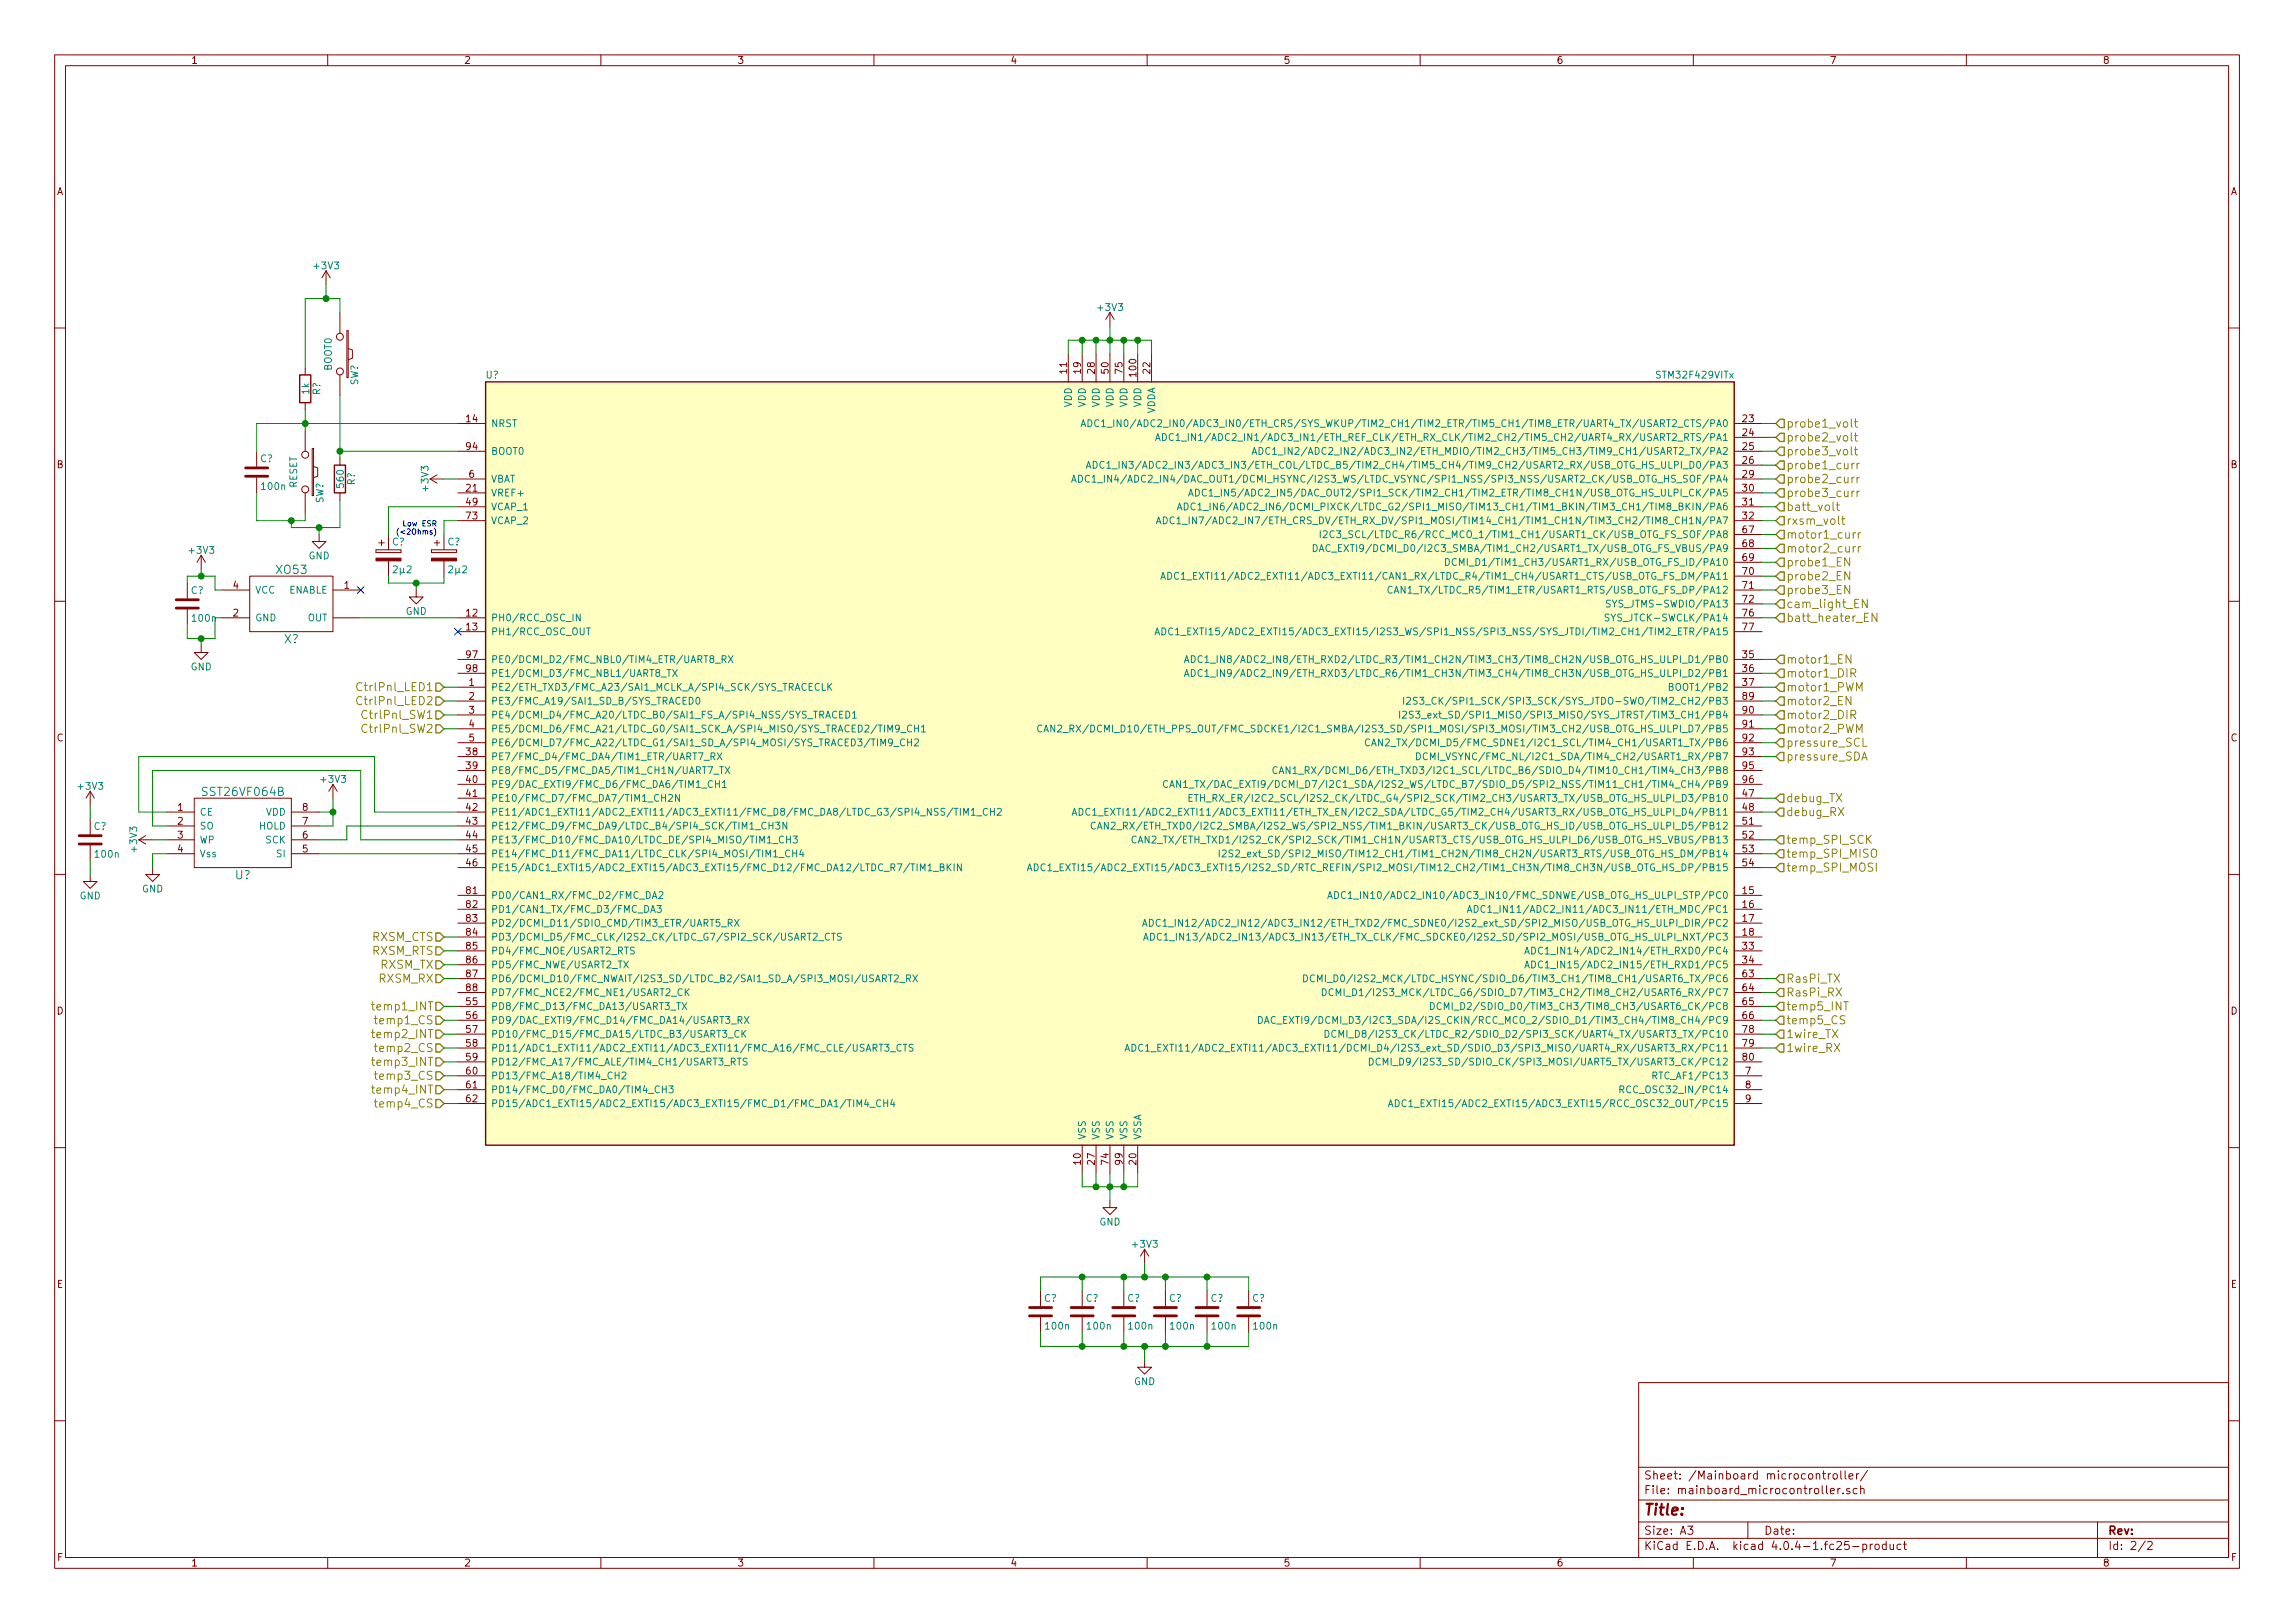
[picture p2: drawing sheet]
<svg xmlns="http://www.w3.org/2000/svg" width="420mm" height="297mm" viewBox="0 0 420 297" stroke-linecap="round" stroke-linejoin="round" font-family="sans-serif">
<defs><g id="words">
<text font-size="2.8" fill="#840000" x="301" y="277.3">Title:</text>
<g font-size="2.1" fill="#848400">
<text x="327.1" y="78.3">probe1_volt</text>
<text x="327.1" y="80.8">probe2_volt</text>
<text x="327.1" y="83.3">probe3_volt</text>
<text x="327.1" y="85.9">probe1_curr</text>
<text x="327.1" y="88.4">probe2_curr</text>
<text x="327.1" y="91">probe3_curr</text>
<text x="327.1" y="93.5">batt_volt</text>
<text x="327.1" y="96">rxsm_volt</text>
<text x="327.1" y="98.6">motor1_curr</text>
<text x="327.1" y="101.1">motor2_curr</text>
<text x="327.1" y="103.7">probe1_EN</text>
<text x="327.1" y="106.2">probe2_EN</text>
<text x="327.1" y="108.7">probe3_EN</text>
<text x="327.1" y="111.3">cam_light_EN</text>
<text x="327.1" y="113.8">batt_heater_EN</text>
<text x="327.1" y="121.4">motor1_EN</text>
<text x="327.1" y="124">motor1_DIR</text>
<text x="66" y="126.5">CtrlPnl_LED1</text>
<text x="66" y="129">CtrlPnl_LED2</text>
<text x="66.9" y="131.6">CtrlPnl_SW1</text>
<text x="327.1" y="126.5">motor1_PWM</text>
<text x="327.1" y="129.1">motor2_EN</text>
<text x="327.1" y="131.6">motor2_DIR</text>
<text x="66.9" y="134.1">CtrlPnl_SW2</text>
<text x="327" y="136.7">pressure_SCL</text>
<text x="327.1" y="134.1">motor2_PWM</text>
<text x="327" y="139.2">pressure_SDA</text>
<text x="327" y="146.8">debug_TX</text>
<text x="327" y="149.4">debug_RX</text>
<text x="327" y="154.4">temp_SPI_SCK</text>
<text x="327" y="157">temp_SPI_MISO</text>
<text x="327" y="159.5">temp_SPI_MOSI</text>
<text x="68" y="172.2">RXSM_CTS</text>
<text x="68" y="174.8">RXSM_RTS</text>
<text x="69.3" y="179.8">RXSM_RX</text>
<text x="69.5" y="177.3">RXSM_TX</text>
<text x="327" y="179.8">RasPi_TX</text>
<text x="68.7" y="184.9">temp1_INT</text>
<text x="327" y="182.4">RasPi_RX</text>
<text x="327" y="184.9">temp5_INT</text>
<text x="68.7" y="190">temp2_INT</text>
<text x="69.2" y="187.5">temp1_CS</text>
<text x="327" y="190">1wire_TX</text>
<text x="327" y="187.5">temp5_CS</text>
<text x="68.7" y="195.1">temp3_INT</text>
<text x="69.2" y="192.5">temp2_CS</text>
<text x="69.2" y="197.6">temp3_CS</text>
<text x="327" y="192.5">1wire_RX</text>
<text x="68.7" y="200.2">temp4_INT</text>
<text x="69.2" y="202.7">temp4_CS</text>
</g>
<g font-size="2.1" fill="#008484">
<text x="50.6" y="105">XO53</text>
<text x="52" y="117.7">X?</text>
<text x="37.3" y="145.7">SST26VF064B</text>
<text x="43.1" y="160.9">U?</text>
</g>
<g font-size="2.1" fill="#840000">
<text x="301" y="273.5">File: mainboard_microcontroller.sch</text>
<text x="301" y="270.8">Sheet: /Mainboard microcontroller/</text>
<text x="301" y="280.9">Size: A3</text>
<text x="323" y="280.9">Date:</text>
<text x="386" y="280.9">Rev:</text>
<text x="301" y="283.7">KiCad E.D.A. kicad 4.0.4-1.fc25-product</text>
<text x="386" y="283.7">Id: 2/2</text>
</g>
<g font-size="1.8" fill="#840000">
<text x="35" y="11.7">1</text>
<text x="85" y="11.7">2</text>
<text x="135" y="11.7">3</text>
<text x="185" y="11.7">4</text>
<text x="235" y="11.7">5</text>
<text x="285" y="11.7">6</text>
<text x="335" y="11.7">7</text>
<text x="385" y="11.7">8</text>
<text x="10.4" y="35.7">A</text>
<text x="408.4" y="35.7">A</text>
<text x="195.3" y="68.3" transform="rotate(-90 195.3 68.3)">11</text>
<text x="197.9" y="68.3" transform="rotate(-90 197.9 68.3)">19</text>
<text x="200.4" y="68.3" transform="rotate(-90 200.4 68.3)">28</text>
<text x="202.9" y="68.3" transform="rotate(-90 202.9 68.3)">50</text>
<text x="205.5" y="68.3" transform="rotate(-90 205.5 68.3)">75</text>
<text x="208" y="68.8" transform="rotate(-90 208 68.8)">100</text>
<text x="210.6" y="68.3" transform="rotate(-90 210.6 68.3)">22</text>
<text x="85.4" y="77.3">14</text>
<text x="319.1" y="77.3">23</text>
<text x="85.4" y="82.3">94</text>
<text x="319.1" y="79.8">24</text>
<text x="319.1" y="82.3">25</text>
<text x="10.4" y="85.7">B</text>
<text x="85.4" y="90">21</text>
<text x="85.9" y="87.4">6</text>
<text x="319.1" y="90">30</text>
<text x="319.1" y="84.9">26</text>
<text x="319.1" y="87.4">29</text>
<text x="408.4" y="85.7">B</text>
<text x="85.4" y="95">73</text>
<text x="85.4" y="92.5">49</text>
<text x="319.1" y="92.5">31</text>
<text x="319.1" y="95">32</text>
<text x="319.1" y="97.6">67</text>
<text x="319.1" y="100.1">68</text>
<text x="42.7" y="107.7">4</text>
<text x="63" y="107.7">1</text>
<text x="319.1" y="105.2">70</text>
<text x="319.1" y="107.7">71</text>
<text x="319.1" y="102.7">69</text>
<text x="42.7" y="112.8">2</text>
<text x="85.4" y="112.8">12</text>
<text x="319.1" y="110.3">72</text>
<text x="319.1" y="112.8">76</text>
<text x="85.4" y="115.4">13</text>
<text x="319.1" y="115.4">77</text>
<text x="85.4" y="120.4">97</text>
<text x="85.4" y="123">98</text>
<text x="85.9" y="125.5">1</text>
<text x="319.1" y="120.4">35</text>
<text x="319.1" y="123">36</text>
<text x="319.1" y="125.5">37</text>
<text x="85.9" y="128.1">2</text>
<text x="85.9" y="130.6">3</text>
<text x="319.1" y="130.6">90</text>
<text x="319.1" y="128.1">89</text>
<text x="10.4" y="135.7">C</text>
<text x="85.9" y="133.1">4</text>
<text x="85.9" y="135.7">5</text>
<text x="319.1" y="133.1">91</text>
<text x="319.1" y="135.7">92</text>
<text x="408.4" y="135.7">C</text>
<text x="85.4" y="143.3">40</text>
<text x="85.4" y="138.2">38</text>
<text x="85.4" y="140.8">39</text>
<text x="319.1" y="138.2">93</text>
<text x="319.1" y="140.8">95</text>
<text x="319.1" y="143.3">96</text>
<text x="32.5" y="148.4">1</text>
<text x="55.4" y="148.4">8</text>
<text x="85.4" y="145.8">41</text>
<text x="85.4" y="148.4">42</text>
<text x="319.1" y="145.8">47</text>
<text x="319.1" y="148.4">48</text>
<text x="32.5" y="150.9">2</text>
<text x="32.5" y="153.5">3</text>
<text x="32.5" y="156">4</text>
<text x="55.4" y="156">5</text>
<text x="55.4" y="153.5">6</text>
<text x="55.4" y="150.9">7</text>
<text x="85.4" y="150.9">43</text>
<text x="85.4" y="153.5">44</text>
<text x="85.4" y="156">45</text>
<text x="319.1" y="150.9">51</text>
<text x="319.1" y="153.5">52</text>
<text x="319.1" y="156">53</text>
<text x="85.4" y="158.5">46</text>
<text x="319.1" y="158.5">54</text>
<text x="85.4" y="163.6">81</text>
<text x="85.4" y="166.2">82</text>
<text x="319.1" y="163.6">15</text>
<text x="319.1" y="166.2">16</text>
<text x="85.4" y="168.7">83</text>
<text x="85.4" y="171.2">84</text>
<text x="85.4" y="173.8">85</text>
<text x="319.1" y="173.8">33</text>
<text x="319.1" y="168.7">17</text>
<text x="319.1" y="171.2">18</text>
<text x="85.4" y="176.3">86</text>
<text x="85.4" y="178.9">87</text>
<text x="319.1" y="178.9">63</text>
<text x="319.1" y="176.3">34</text>
<text x="10.4" y="185.7">D</text>
<text x="85.4" y="183.9">55</text>
<text x="85.4" y="181.4">88</text>
<text x="319.1" y="181.4">64</text>
<text x="319.1" y="183.9">65</text>
<text x="408.4" y="185.7">D</text>
<text x="85.4" y="186.5">56</text>
<text x="85.4" y="189">57</text>
<text x="85.4" y="191.6">58</text>
<text x="319.1" y="186.5">66</text>
<text x="319.1" y="189">78</text>
<text x="319.1" y="191.6">79</text>
<text x="85.4" y="196.6">60</text>
<text x="85.4" y="194.1">59</text>
<text x="319.1" y="194.1">80</text>
<text x="319.6" y="196.6">7</text>
<text x="85.4" y="199.2">61</text>
<text x="85.4" y="201.7">62</text>
<text x="319.6" y="199.2">8</text>
<text x="319.6" y="201.7">9</text>
<text x="197.9" y="213.1" transform="rotate(-90 197.9 213.1)">10</text>
<text x="200.4" y="213.1" transform="rotate(-90 200.4 213.1)">27</text>
<text x="202.9" y="213.1" transform="rotate(-90 202.9 213.1)">74</text>
<text x="205.5" y="213.1" transform="rotate(-90 205.5 213.1)">99</text>
<text x="208" y="213.1" transform="rotate(-90 208 213.1)">20</text>
<text x="10.4" y="235.7">E</text>
<text x="408.4" y="235.7">E</text>
<text x="10.5" y="285.7">F</text>
<text x="35" y="286.7">1</text>
<text x="85" y="286.7">2</text>
<text x="135" y="286.7">3</text>
<text x="185" y="286.7">4</text>
<text x="235" y="286.7">5</text>
<text x="285" y="286.7">6</text>
<text x="335" y="286.7">7</text>
<text x="385" y="286.7">8</text>
<text x="408.5" y="285.7">F</text>
</g>
<g font-size="1.8" fill="#008484">
<text x="57.6" y="49.3">+3V3</text>
<text x="201.1" y="56.9">+3V3</text>
<text x="60.7" y="67.9" transform="rotate(-90 60.7 67.9)">BOOT0</text>
<text x="65.6" y="70.6" transform="rotate(-90 65.6 70.6)">SW?</text>
<text x="88.9" y="69.3">U?</text>
<text x="303.5" y="69.3">STM32F429VITx</text>
<text x="56.6" y="72.1" transform="rotate(-90 56.6 72.1)">1k</text>
<text x="58.6" y="72.3" transform="rotate(-90 58.6 72.3)">R?</text>
<text x="196.2" y="74.6" transform="rotate(-90 196.2 74.6)">VDD</text>
<text x="198.8" y="74.6" transform="rotate(-90 198.8 74.6)">VDD</text>
<text x="201.3" y="74.6" transform="rotate(-90 201.3 74.6)">VDD</text>
<text x="203.8" y="74.6" transform="rotate(-90 203.8 74.6)">VDD</text>
<text x="206.4" y="74.6" transform="rotate(-90 206.4 74.6)">VDD</text>
<text x="208.9" y="74.6" transform="rotate(-90 208.9 74.6)">VDD</text>
<text x="211.5" y="75.9" transform="rotate(-90 211.5 75.9)">VDDA</text>
<text x="89.9" y="78.1">NRST</text>
<text x="89.9" y="83.2">BOOT0</text>
<text x="208.9" y="78.1">ADC1_IN0/ADC2_IN0/ADC3_IN0/ETH_CRS/SYS_WKUP/TIM2_CH1/TIM2_ETR/TIM5_CH1/TIM8_ETR/UART4_TX/USART2_CTS/PA0</text>
<text x="220.6" y="80.7">ADC1_IN1/ADC2_IN1/ADC3_IN1/ETH_REF_CLK/ETH_RX_CLK/TIM2_CH2/TIM5_CH2/UART4_RX/USART2_RTS/PA1</text>
<text x="238.4" y="83.2">ADC1_IN2/ADC2_IN2/ADC3_IN2/ETH_MDIO/TIM2_CH3/TIM5_CH3/TIM9_CH1/USART2_TX/PA2</text>
<text x="47.6" y="84.6">C?</text>
<text x="48" y="89.6">100n</text>
<text x="54.4" y="89.3" transform="rotate(-90 54.4 89.3)">RESET</text>
<text x="62.9" y="89.1" transform="rotate(-90 62.9 89.1)">560</text>
<text x="65" y="88.8" transform="rotate(-90 65 88.8)">R?</text>
<text x="78.4" y="89.7" transform="rotate(-90 78.4 89.7)">+3V3</text>
<text x="89.9" y="88.3">VBAT</text>
<text x="206.4" y="88.3">ADC1_IN4/ADC2_IN4/DAC_OUT1/DCMI_HSYNC/I2S3_WS/LTDC_VSYNC/SPI1_NSS/SPI3_NSS/USART2_CK/USB_OTG_HS_SOF/PA4</text>
<text x="209.9" y="85.8">ADC1_IN3/ADC2_IN3/ADC3_IN3/ETH_COL/LTDC_B5/TIM2_CH4/TIM5_CH4/TIM9_CH2/USART2_RX/USB_OTG_HS_ULPI_D0/PA3</text>
<text x="59.2" y="92.2" transform="rotate(-90 59.2 92.2)">SW?</text>
<text x="89.9" y="90.8">VREF+</text>
<text x="89.9" y="95.9">VCAP_2</text>
<text x="89.9" y="93.4">VCAP_1</text>
<text x="222.3" y="95.9">ADC1_IN7/ADC2_IN7/ETH_CRS_DV/ETH_RX_DV/SPI1_MOSI/TIM14_CH1/TIM1_CH1N/TIM3_CH2/TIM8_CH1N/PA7</text>
<text x="226.5" y="90.8">ADC1_IN5/ADC2_IN5/DAC_OUT2/SPI1_SCK/TIM2_CH1/TIM2_ETR/TIM8_CH1N/USB_OTG_HS_ULPI_CK/PA5</text>
<text x="226.5" y="93.4">ADC1_IN6/ADC2_IN6/DCMI_PIXCK/LTDC_G2/SPI1_MISO/TIM13_CH1/TIM1_BKIN/TIM3_CH1/TIM8_BKIN/PA6</text>
<text x="34.7" y="101.3">+3V3</text>
<text x="71.8" y="99.8">C?</text>
<text x="81.9" y="99.8">C?</text>
<text x="246.1" y="101">DAC_EXTI9/DCMI_D0/I2C3_SMBA/TIM1_CH2/USART1_TX/USB_OTG_FS_VBUS/PA9</text>
<text x="247.4" y="98.5">I2C3_SCL/LTDC_R6/RCC_MCO_1/TIM1_CH1/USART1_CK/USB_OTG_FS_SOF/PA8</text>
<text x="56.5" y="102.3">GND</text>
<text x="72.1" y="104.9">2µ2</text>
<text x="82.3" y="104.9">2µ2</text>
<text x="221.2" y="106.1">ADC1_EXTI11/ADC2_EXTI11/ADC3_EXTI11/CAN1_RX/LTDC_R4/TIM1_CH4/USART1_CTS/USB_OTG_FS_DM/PA11</text>
<text x="268.7" y="103.5">DCMI_D1/TIM1_CH3/USART1_RX/USB_OTG_FS_ID/PA10</text>
<text x="34.9" y="108.7">C?</text>
<text x="35.3" y="113.8">100n</text>
<text x="46.7" y="113.7">GND</text>
<text x="46.7" y="108.6">VCC</text>
<text x="52.7" y="108.6">ENABLE</text>
<text x="56.2" y="113.7">OUT</text>
<text x="74.2" y="112.5">GND</text>
<text x="89.9" y="113.7">PH0/RCC_OSC_IN</text>
<text x="258.2" y="108.6">CAN1_TX/LTDC_R5/TIM1_ETR/USART1_RTS/USB_OTG_FS_DP/PA12</text>
<text x="295.4" y="113.7">SYS_JTCK-SWCLK/PA14</text>
<text x="295.7" y="111.2">SYS_JTMS-SWDIO/PA13</text>
<text x="89.9" y="116.2">PH1/RCC_OSC_OUT</text>
<text x="222.7" y="116.2">ADC1_EXTI15/ADC2_EXTI15/ADC3_EXTI15/I2S3_WS/SPI1_NSS/SPI3_NSS/SYS_JTDI/TIM2_CH1/TIM2_ETR/PA15</text>
<text x="34.9" y="122.7">GND</text>
<text x="89.9" y="121.3">PE0/DCMI_D2/FMC_NBL0/TIM4_ETR/UART8_RX</text>
<text x="89.9" y="123.9">PE1/DCMI_D3/FMC_NBL1/UART8_TX</text>
<text x="226.4" y="121.3">ADC1_IN8/ADC2_IN8/ETH_RXD2/LTDC_R3/TIM1_CH2N/TIM3_CH3/TIM8_CH2N/USB_OTG_HS_ULPI_D1/PB0</text>
<text x="226.4" y="123.9">ADC1_IN9/ADC2_IN9/ETH_RXD3/LTDC_R6/TIM1_CH3N/TIM3_CH4/TIM8_CH3N/USB_OTG_HS_ULPI_D2/PB1</text>
<text x="89.9" y="126.4">PE2/ETH_TXD3/FMC_A23/SAI1_MCLK_A/SPI4_SCK/SYS_TRACECLK</text>
<text x="89.9" y="128.9">PE3/FMC_A19/SAI1_SD_B/SYS_TRACED0</text>
<text x="89.9" y="131.5">PE4/DCMI_D4/FMC_A20/LTDC_B0/SAI1_FS_A/SPI4_NSS/SYS_TRACED1</text>
<text x="262.6" y="131.5">I2S3_ext_SD/SPI1_MISO/SPI3_MISO/SYS_JTRST/TIM3_CH1/PB4</text>
<text x="263.7" y="128.9">I2S3_CK/SPI1_SCK/SPI3_SCK/SYS_JTDO-SWO/TIM2_CH2/PB3</text>
<text x="306.5" y="126.4">BOOT1/PB2</text>
<text x="89.9" y="134">PE5/DCMI_D6/FMC_A21/LTDC_G0/SAI1_SCK_A/SPI4_MISO/SYS_TRACED2/TIM9_CH1</text>
<text x="89.9" y="136.6">PE6/DCMI_D7/FMC_A22/LTDC_G1/SAI1_SD_A/SPI4_MOSI/SYS_TRACED3/TIM9_CH2</text>
<text x="201.9" y="134">CAN2_RX/DCMI_D10/ETH_PPS_OUT/FMC_SDCKE1/I2C1_SMBA/I2S3_SD/SPI1_MOSI/SPI3_MOSI/TIM3_CH2/USB_OTG_HS_ULPI_D7/PB5</text>
<text x="256.4" y="136.6">CAN2_TX/DCMI_D5/FMC_SDNE1/I2C1_SCL/TIM4_CH1/USART1_TX/PB6</text>
<text x="58.9" y="143.2">+3V3</text>
<text x="89.9" y="139.1">PE7/FMC_D4/FMC_DA4/TIM1_ETR/UART7_RX</text>
<text x="89.9" y="141.6">PE8/FMC_D5/FMC_DA5/TIM1_CH1N/UART7_TX</text>
<text x="242.2" y="141.6">CAN1_RX/DCMI_D6/ETH_TXD3/I2C1_SCL/LTDC_B6/SDIO_D4/TIM10_CH1/TIM4_CH3/PB8</text>
<text x="264.3" y="139.1">DCMI_VSYNC/FMC_NL/I2C1_SDA/TIM4_CH2/USART1_RX/PB7</text>
<text x="14.4" y="144.5">+3V3</text>
<text x="36.6" y="149.3">CE</text>
<text x="48.6" y="149.3">VDD</text>
<text x="89.9" y="144.2">PE9/DAC_EXTI9/FMC_D6/FMC_DA6/TIM1_CH1</text>
<text x="89.9" y="146.7">PE10/FMC_D7/FMC_DA7/TIM1_CH2N</text>
<text x="89.9" y="149.3">PE11/ADC1_EXTI11/ADC2_EXTI11/ADC3_EXTI11/FMC_D8/FMC_DA8/LTDC_G3/SPI4_NSS/TIM1_CH2</text>
<text x="206.5" y="149.3">ADC1_EXTI11/ADC2_EXTI11/ADC3_EXTI11/ETH_TX_EN/I2C2_SDA/LTDC_G5/TIM2_CH4/USART3_RX/USB_OTG_HS_ULPI_D4/PB11</text>
<text x="224.6" y="144.2">CAN1_TX/DAC_EXTI9/DCMI_D7/I2C1_SDA/I2S2_WS/LTDC_B7/SDIO_D5/SPI2_NSS/TIM11_CH1/TIM4_CH4/PB9</text>
<text x="226.5" y="146.7">ETH_RX_ER/I2C2_SCL/I2S2_CK/LTDC_G4/SPI2_SCK/TIM2_CH3/USART3_TX/USB_OTG_HS_ULPI_D3/PB10</text>
<text x="17.1" y="151.9">C?</text>
<text x="25.1" y="155.8" transform="rotate(-90 25.1 155.8)">+3V3</text>
<text x="36.6" y="151.8">SO</text>
<text x="36.6" y="154.3">WP</text>
<text x="47.3" y="151.8">HOLD</text>
<text x="48.6" y="154.3">SCK</text>
<text x="89.9" y="151.8">PE12/FMC_D9/FMC_DA9/LTDC_B4/SPI4_SCK/TIM1_CH3N</text>
<text x="89.9" y="154.3">PE13/FMC_D10/FMC_DA10/LTDC_DE/SPI4_MISO/TIM1_CH3</text>
<text x="209.5" y="151.8">CAN2_RX/ETH_TXD0/I2C2_SMBA/I2S2_WS/SPI2_NSS/TIM1_BKIN/USART3_CK/USB_OTG_HS_ID/USB_OTG_HS_ULPI_D5/PB12</text>
<text x="215.7" y="154.3">CAN2_TX/ETH_TXD1/I2S2_CK/SPI2_SCK/TIM1_CH1N/USART3_CTS/USB_OTG_HS_ULPI_D6/USB_OTG_HS_VBUS/PB13</text>
<text x="17.5" y="157">100n</text>
<text x="36.6" y="156.9">Vss</text>
<text x="50.6" y="156.9">SI</text>
<text x="89.9" y="156.9">PE14/FMC_D11/FMC_DA11/LTDC_CLK/SPI4_MOSI/TIM1_CH4</text>
<text x="89.9" y="159.4">PE15/ADC1_EXTI15/ADC2_EXTI15/ADC3_EXTI15/FMC_D12/FMC_DA12/LTDC_R7/TIM1_BKIN</text>
<text x="201.1" y="159.4">ADC1_EXTI15/ADC2_EXTI15/ADC3_EXTI15/I2S2_SD/RTC_REFIN/SPI2_MOSI/TIM12_CH2/TIM1_CH3N/TIM8_CH3N/USB_OTG_HS_DP/PB15</text>
<text x="232.2" y="156.9">I2S2_ext_SD/SPI2_MISO/TIM12_CH1/TIM1_CH2N/TIM8_CH2N/USART3_RTS/USB_OTG_HS_DM/PB14</text>
<text x="14.6" y="164.6">GND</text>
<text x="26" y="163.3">GND</text>
<text x="89.9" y="164.5">PD0/CAN1_RX/FMC_D2/FMC_DA2</text>
<text x="89.9" y="167">PD1/CAN1_TX/FMC_D3/FMC_DA3</text>
<text x="249.1" y="164.5">ADC1_IN10/ADC2_IN10/ADC3_IN10/FMC_SDNWE/USB_OTG_HS_ULPI_STP/PC0</text>
<text x="273.9" y="167">ADC1_IN11/ADC2_IN11/ADC3_IN11/ETH_MDC/PC1</text>
<text x="89.9" y="169.6">PD2/DCMI_D11/SDIO_CMD/TIM3_ETR/UART5_RX</text>
<text x="89.9" y="172.1">PD3/DCMI_D5/FMC_CLK/I2S2_CK/LTDC_G7/SPI2_SCK/USART2_CTS</text>
<text x="219.2" y="172.1">ADC1_IN13/ADC2_IN13/ADC3_IN13/ETH_TX_CLK/FMC_SDCKE0/I2S2_SD/SPI2_MOSI/USB_OTG_HS_ULPI_NXT/PC3</text>
<text x="219.8" y="169.6">ADC1_IN12/ADC2_IN12/ADC3_IN12/ETH_TXD2/FMC_SDNE0/I2S2_ext_SD/SPI2_MISO/USB_OTG_HS_ULPI_DIR/PC2</text>
<text x="89.9" y="174.7">PD4/FMC_NOE/USART2_RTS</text>
<text x="89.9" y="177.2">PD5/FMC_NWE/USART2_TX</text>
<text x="89.9" y="179.7">PD6/DCMI_D10/FMC_NWAIT/I2S3_SD/LTDC_B2/SAI1_SD_A/SPI3_MOSI/USART2_RX</text>
<text x="246.3" y="179.7">DCMI_D0/I2S2_MCK/LTDC_HSYNC/SDIO_D6/TIM3_CH1/TIM8_CH1/USART6_TX/PC6</text>
<text x="283.3" y="174.7">ADC1_IN14/ADC2_IN14/ETH_RXD0/PC4</text>
<text x="283.3" y="177.2">ADC1_IN15/ADC2_IN15/ETH_RXD1/PC5</text>
<text x="89.9" y="184.8">PD8/FMC_D13/FMC_DA13/USART3_TX</text>
<text x="89.9" y="182.3">PD7/FMC_NCE2/FMC_NE1/USART2_CK</text>
<text x="249.9" y="182.3">DCMI_D1/I2S3_MCK/LTDC_G6/SDIO_D7/TIM3_CH2/TIM8_CH2/USART6_RX/PC7</text>
<text x="267.5" y="184.8">DCMI_D2/SDIO_D0/TIM3_CH3/TIM8_CH3/USART6_CK/PC8</text>
<text x="89.9" y="187.4">PD9/DAC_EXTI9/FMC_D14/FMC_DA14/USART3_RX</text>
<text x="89.9" y="189.9">PD10/FMC_D15/FMC_DA15/LTDC_B3/USART3_CK</text>
<text x="239.6" y="187.4">DAC_EXTI9/DCMI_D3/I2C3_SDA/I2S_CKIN/RCC_MCO_2/SDIO_D1/TIM3_CH4/TIM8_CH4/PC9</text>
<text x="250.1" y="189.9">DCMI_D8/I2S3_CK/LTDC_R2/SDIO_D2/SPI3_SCK/UART4_TX/USART3_TX/PC10</text>
<text x="89.9" y="197.5">PD13/FMC_A18/TIM4_CH2</text>
<text x="89.9" y="192.4">PD11/ADC1_EXTI11/ADC2_EXTI11/ADC3_EXTI11/FMC_A16/FMC_CLE/USART3_CTS</text>
<text x="89.9" y="195">PD12/FMC_A17/FMC_ALE/TIM4_CH1/USART3_RTS</text>
<text x="217.4" y="192.4">ADC1_EXTI11/ADC2_EXTI11/ADC3_EXTI11/DCMI_D4/I2S3_ext_SD/SDIO_D3/SPI3_MISO/UART4_RX/USART3_RX/PC11</text>
<text x="257.3" y="195">DCMI_D9/I2S3_SD/SDIO_CK/SPI3_MOSI/UART5_TX/USART3_CK/PC12</text>
<text x="303.6" y="197.5">RTC_AF1/PC13</text>
<text x="89.9" y="200.1">PD14/FMC_D0/FMC_DA0/TIM4_CH3</text>
<text x="89.9" y="202.6">PD15/ADC1_EXTI15/ADC2_EXTI15/ADC3_EXTI15/FMC_D1/FMC_DA1/TIM4_CH4</text>
<text x="259.7" y="202.6">ADC1_EXTI15/ADC2_EXTI15/ADC3_EXTI15/RCC_OSC32_OUT/PC15</text>
<text x="298.2" y="200.1">RCC_OSC32_IN/PC14</text>
<text x="198.8" y="208.6" transform="rotate(-90 198.8 208.6)">VSS</text>
<text x="201.3" y="208.6" transform="rotate(-90 201.3 208.6)">VSS</text>
<text x="203.8" y="208.6" transform="rotate(-90 203.8 208.6)">VSS</text>
<text x="206.4" y="208.6" transform="rotate(-90 206.4 208.6)">VSS</text>
<text x="208.9" y="208.6" transform="rotate(-90 208.9 208.6)">VSSA</text>
<text x="201.2" y="224.3">GND</text>
<text x="207.5" y="228.3">+3V3</text>
<text x="191.1" y="238.2">C?</text>
<text x="198.8" y="238.2">C?</text>
<text x="206.4" y="238.2">C?</text>
<text x="214" y="238.2">C?</text>
<text x="221.6" y="238.2">C?</text>
<text x="229.2" y="238.2">C?</text>
<text x="191.5" y="243.3">100n</text>
<text x="199.1" y="243.3">100n</text>
<text x="206.8" y="243.3">100n</text>
<text x="214.4" y="243.3">100n</text>
<text x="222" y="243.3">100n</text>
<text x="229.6" y="243.3">100n</text>
<text x="207.6" y="253.5">GND</text>
</g>
<g font-size="1.4" fill="#0000c2">
<text x="73.6" y="97.8">(&lt;2Ohms)</text>
<text x="74" y="96.3">Low ESR</text>
</g>
</g></defs>
<g fill="none" stroke="#840000" stroke-width=".18">
<path d="M10 10h400v277h-400zM12 12h396v273.1h-396zM60 10v2M110 10v2M160 10v2M210 10v2M260 10v2M310 10v2M360 10v2M59.7 49.6l-.8 1.2M59.7 49.6v2.5M59.7 49.6l.8 1.2"/>
<path d="M62.2 57.2v3.8M203.2 57.2v2.5M203.2 57.2l-.8 1.3M203.2 57.2l.8 1.3M10 60h2M55.9 67.3v1.3M55.9 73.7v1.3M55.9 78.8v3.8M62.2 68.6v3.8M63.5 60.5h.3v8.6h-.3zM63.8 63.8l.7 .2v1.6l-.7 .2M83.8 77.5h5.1"/>
<path d="M195.6 64.8v5.1M198.1 64.8v5.1M200.7 64.8v5.1M203.2 64.8v5.1M205.7 64.8v5.1M208.3 64.8v5.1M210.8 64.8v5.1M317.5 77.5h5.1M408 60h2M47 82.6v2.8M47 87.4v2.8M55.9 90.2v3.8"/>
<path d="M57.1 82.1h.3v8.6h-.3zM57.4 85.4l.8 .2v1.6l-.8 .2M58.4 97.8v1.3h1.3l-1.3 1.3-1.3-1.3h1.3M62.2 83.9v1.2M62.2 90.2v1.3M69.3 99.4h1.1M69.8 98.8v1.1M71.1 97.8v2.8M78.7 87.7h2.6M78.7 87.7l1.3 .7M79.5 99.4h1M80 86.9l-1.3 .8"/>
<path d="M80 98.8v1.1M81.3 97.8v2.8M83.8 87.7h5.1M83.8 90.2h5.1M83.8 92.7h5.1M83.8 95.3h5.1M83.8 82.6h5.1M317.5 87.7h5.1M317.5 90.2h5.1M317.5 92.7h5.1M317.5 95.3h5.1M317.5 80h5.1"/>
<path d="M317.5 82.6h5.1M317.5 85.1h5.1M317.5 97.8h5.1M10 110h2M34.3 106.7v2.8M34.3 111.5v2.8M36.8 118.1v1.3h1.3l-1.3 1.3-1.2-1.3h1.2M36.8 101.6l-.7 1.3M36.8 101.6v2.6M36.8 101.6l.8 1.3M40.6 108h5.1M40.6 113.1h5.1"/>
<path d="M45.7 105.4h15.3v10.2h-15.3zM61 108h5M61 113.1h5M68.8 100.6v.5zM68.8 101.1h4.6zM68.8 100.6h4.6zM71.1 102.7v2.7M73.4 100.6v.5zM76.2 108v1.3h1.3l-1.3 1.2-1.3-1.2h1.3M79 100.6v.5zM79 101.1h4.6zM79 100.6h4.6z"/>
<path d="M81.3 102.7v2.7M83.6 100.6v.5zM83.8 113.1h5.1M83.8 115.6h5.1M317.5 105.4h5.1M317.5 108h5.1M317.5 113.1h5.1M317.5 110.5h5.1M317.5 115.6h5.1M317.5 100.4h5.1M317.5 102.9h5.1M408 110h2"/>
<path d="M83.8 125.8h5.1M83.8 128.3h5.1M83.8 130.8h5.1M83.8 133.4h5.1M83.8 135.9h5.1M83.8 138.5h5.1M83.8 120.7h5.1M83.8 123.2h5.1M317.5 125.8h5.1M317.5 128.3h5.1M317.5 130.8h5.1M317.5 133.4h5.1"/>
<path d="M317.5 135.9h5.1M317.5 138.5h5.1M317.5 120.7h5.1M317.5 123.2h5.1M16.5 144.8v2.6M16.5 149.9v2.8M16.5 154.7v2.8M16.5 144.8l-.8 1.3M16.5 144.8l.8 1.3M25.4 153.7h2.5M25.4 153.7l1.3 .8M26.7 152.9l-1.3 .8"/>
<path d="M27.9 158.8v1.3h1.3l-1.3 1.2-1.2-1.2h1.2M30.5 151.2h5.1M30.5 148.6h5.1M30.5 153.7h5.1M30.5 156.2h5.1M35.6 146.1h17.7v12.7h-17.7zM53.3 151.2h5.1M53.3 148.6h5.1M53.3 153.7h5.1M53.3 156.2h5.1M61 143.5l-.8 1.3M61 143.5v2.6"/>
<path d="M61 143.5l.7 1.3M83.8 143.5h5.1M83.8 146.1h5.1M83.8 151.2h5.1M83.8 148.6h5.1M83.8 153.7h5.1M83.8 156.2h5.1M83.8 158.8h5.1M83.8 141h5.1M317.5 143.5h5.1M317.5 146.1h5.1M317.5 151.2h5.1"/>
<path d="M317.5 148.6h5.1M317.5 153.7h5.1M317.5 156.2h5.1M317.5 158.8h5.1M317.5 141h5.1M10 160h2M16.5 160.1v1.2h1.3l-1.3 1.3-1.3-1.3h1.3M83.8 163.9h5.1M83.8 166.4h5.1M83.8 174h5.1M83.8 179.1h5.1M83.8 168.9h5.1"/>
<path d="M83.8 176.6h5.1M83.8 171.5h5.1M317.5 163.9h5.1M317.5 166.4h5.1M317.5 174h5.1M317.5 179.1h5.1M317.5 168.9h5.1M317.5 176.6h5.1M317.5 171.5h5.1M408 160h2M83.8 196.9h5.1M83.8 199.4h5.1"/>
<path d="M83.8 194.3h5.1M83.8 181.6h5.1M83.8 184.2h5.1M83.8 186.7h5.1M83.8 189.3h5.1M83.8 191.8h5.1M317.5 196.9h5.1M317.5 199.4h5.1M317.5 194.3h5.1M317.5 181.6h5.1M317.5 184.2h5.1M317.5 186.7h5.1"/>
<path d="M317.5 189.3h5.1M317.5 191.8h5.1M10 210h2M83.8 202h5.1M198.1 209.6v5.1M200.7 209.6v5.1M203.2 219.7v1.3h1.3l-1.3 1.3-1.3-1.3h1.3M203.2 209.6v5.1M205.7 209.6v5.1M208.3 209.6v5.1M317.5 202h5.1M408 210h2"/>
<path d="M190.5 236.3v2.8M198.1 236.3v2.8M205.7 236.3v2.8M209.5 228.6l-.7 1.3M209.5 228.6v2.6M209.5 228.6l.8 1.3M213.4 236.3v2.8M221 236.3v2.8M228.6 236.3v2.8M190.5 241.1v2.8M198.1 241.1v2.8M205.7 241.1v2.8"/>
<path d="M209.5 249v1.2h1.3l-1.3 1.3-1.2-1.3h1.2M213.4 241.1v2.8M221 241.1v2.8M228.6 241.1v2.8M300 253h108v32.1h-108zM10 260h2M300 278.5h108M300 274.5h108M300 268.5h108M309 279.3h.9l-.5 .6 .5 .1v.7l-.2 .1-.7-.1M320 278.5v3M333.7 269.7h.5"/>
<path d="M333.9 269.2v1.3l.3 .2M334.7 269.7v1M335.1 272.9l.7-.1v-.3l-.5-.1-.2 .2 .1 .7h.6M335.2 269.7l-.5 .3M335.7 269.8l.2-.1 .4 .1 .1 .6-.2 .2-.3 .1-.2-.1zM336.5 272.4v1M336.9 272.4l-.4 .3M337 269.2v1.3l.2 .2M337.4 273.3v.1M337.8 269.2v1.3l.2 .2M338.5 270.2l.7-.1v-.3l-.5-.1-.2 .2 .1 .7h.6M338.6 272.5a.37 .37 0 0 0-.6 .1l.1 .2 .5 .2 .1 .1-.2 .3-.5-.1"/>
<path d="M339.9 269.7v1M340 272.5l-.5-.1-.2 .3v.6l.2 .1 .5-.1M340.3 269.7l-.4 .3M340.6 272.5l.2-.1 .4 .1 .1 .9M340.6 271.9v1.5M341.9 269.1l-1.3 2M384 278.5v6.6M408 260h2M60 285.1v1.9M110 285.1v1.9M160 285.1v1.9M210 285.1v1.9"/>
<path d="M260 285.1v1.9M300 281.5h108M310 285.1v1.9M339.2 283h1.1M341 282.7l.5-.1 .3 .3-.2 .6h-.6M341 282.6v1.5M342.4 282.6v1M342.8 282.6l-.4 .3M343.3 282.7l.2-.1 .5 .1v.6l-.1 .2-.4 .1-.2-.1zM345.3 282.7l-.4-.1-.3 .3 .1 .6 .2 .1 .4-.1M345.3 282.1v1.5M346 282.6l.1 .9 .4 .1 .2-.1"/>
<path d="M346.7 282.6v1M348 282.7l-.4-.1-.3 .3 .1 .6 .2 .1 .4-.1M348.5 282.6h.5M348.7 282.1v1.3l.3 .2M360 285.1v1.9M392.7 282l-1.2 2M393.2 282.3l.6-.2 .2 .4-.9 1.1h.9"/>
<circle cx="62.2" cy="61.6" r=".63"/>
<circle cx="62.2" cy="68" r=".63"/>
<circle cx="55.9" cy="89.6" r=".63"/>
<circle cx="55.9" cy="83.2" r=".63"/>
</g>
<path d="M88.9 69.9h228.6v139.7h-228.6z" fill="#ffffc2" stroke="#ffffc2" stroke-width=".18"/>
<path d="M54.9 68.6h2v5.1h-2zM88.9 69.9h228.6v139.7h-228.6zM61.2 85.1h2v5.1h-2z" fill="none" stroke="#840000" stroke-width=".25"/>
<g fill="none" stroke="#008484" stroke-width=".18">
<path d="M197.9 78.1l.4-1.3 .5 1.3M198 77.7h.6M199.2 76.8a.64 .64 0 0 1 .7 .7 .64 .64 0 0 1-.7 .6zM201.2 76.9a.5 .5 0 0 0-.7 0 .5 .5 0 0 0-.1 .6l.1 .4a.41 .41 0 0 0 .7 .1M201.7 77.2l.3-.4v1.3M201.7 78.1h.7M202.6 78.2h1M203.9 76.8v1.3M205.2 76.8v1.3l-.7-1.3v1.3M205.9 76.9l.2-.1a.67 .67 0 0 1 .4 .7 .67 .67 0 0 1-.4 .6l-.3-.5zM208 76.7l-1.1 1.7M208.2 78.1l.4-1.3 .4 1.3"/>
<path d="M212.8 79.4a.64 .64 0 0 1 .7 .6 .64 .64 0 0 1-.7 .6zM214.8 79.5a.5 .5 0 0 0-.6 0 .5 .5 0 0 0-.2 .6l.1 .3a.41 .41 0 0 0 .7 .1M215.3 79.7l.4-.3v1.2M217.6 79.4v1.2M218.9 79.4v1.2l-.7-1.2v1.2M219.4 79.7l.4-.3v1.2M315.5 79.7l.4-.3v1.2M196.2 88.3l.4-1.3 .4 1.3M196.3 87.9h.6M197.5 87a.64 .64 0 0 1 .7 .6 .64 .64 0 0 1-.7 .7zM198.9 85.7l.4-1.3 .4 1.3M199 85.3h.6"/>
<path d="M199.4 87.1a.5 .5 0 0 0-.6 0 .5 .5 0 0 0-.1 .6l.1 .3a.41 .41 0 0 0 .6 .1M199.9 87.3l.4-.3v1.3M199.9 88.3h.8M200.2 84.4a.64 .64 0 0 1 .7 .7 .64 .64 0 0 1-.7 .6zM200.9 88.4h1M202.1 84.5a.5 .5 0 0 0-.6 0 .5 .5 0 0 0-.1 .7l.1 .3a.41 .41 0 0 0 .6 .1M202.2 87v1.3M202.6 84.8l.4-.4v1.3M202.6 85.7h.8M203.5 87v1.3l-.7-1.3v1.3M203.6 85.8h1M204.3 86.9l-.2 .9h.7"/>
<path d="M204.6 87.4v.9M204.9 84.4v1.3M206.2 84.4v1.3l-.7-1.3v1.3M206.2 86.9l-1 1.7M206.7 84.4h.8l-.5 .5 .4 .1v.6l-.2 .1-.5-.1M208.9 84.4l-1.1 1.6M209.2 85.7l.4-1.3 .4 1.3M211.6 80.6l.4-1.2 .4 1.2M211.7 80.2h.6M211.7 95.9l.4-1.3 .4 1.3M211.8 95.5h.6M213 94.6a.64 .64 0 0 1 .7 .6 .64 .64 0 0 1-.7 .7z"/>
<path d="M215 94.7a.5 .5 0 0 0-.7 0 .5 .5 0 0 0-.1 .6l.1 .4a.41 .41 0 0 0 .7 0M215.3 80.6h.7M215.5 95l.3-.4v1.3M215.5 95.9h.7M215.5 93.3l.5-1.2 .4 1.2M215.7 92.9h.6M216.3 80.7h.9M216.4 96h1M216.8 92.1a.64 .64 0 0 1 .7 .6 .64 .64 0 0 1-.7 .6zM217.6 90.8l.4-1.3 .4 1.3M217.7 94.6v1.3M217.7 90.4h.6"/>
<path d="M218.8 92.2a.5 .5 0 0 0-.6 0 .5 .5 0 0 0-.2 .6l.1 .3a.41 .41 0 0 0 .7 .1M218.9 89.5a.64 .64 0 0 1 .7 .7 .64 .64 0 0 1-.7 .6zM219 94.6v1.3l-.7-1.3v1.3M219.3 92.4l.4-.3v1.2M219.3 93.3h.7M219.4 80.6h.7M219.5 94.6h.8l-.5 1.3M220.3 93.4h.9M220.9 89.6a.5 .5 0 0 0-.7 0 .5 .5 0 0 0-.1 .6l.1 .4a.41 .41 0 0 0 .7 .1M221.4 89.9l.3-.4v1.3M221.4 90.8h.7M221.5 92.1v1.2"/>
<path d="M221.8 94.5l-1.1 1.7M222.3 90.9h1M222.9 92.1v1.2l-.8-1.2v1.2M223.6 89.5v1.3M224 92.1h-.4l-.1 .3-.1 .7 .2 .2 .5-.1v-.4l-.1-.2-.4-.1-.2 .3M224.9 89.5v1.3l-.7-1.3v1.3M225.6 92l-1.1 1.6M225.8 93.3l.4-1.2 .5 1.2M226.1 89.5h-.6v.6l.2-.1 .4 .1v.6l-.1 .1-.5-.1M229.2 83.2l.4-1.3 .5 1.3M229.4 82.8h.5M230.5 81.9a.64 .64 0 0 1 .7 .6 .64 .64 0 0 1-.7 .7z"/>
<path d="M232.5 82a.5 .5 0 0 0-.6 0 .5 .5 0 0 0-.2 .6l.1 .4a.41 .41 0 0 0 .7 0M233 82.3l.3-.4v1.3M233 83.2h.7M234 83.3h.9M235.2 81.9v1.3M236.6 81.9v1.3l-.8-1.3v1.3M237.1 82l.5-.1 .2 .1v.3l-.8 .9h.8M240.4 99.7a.64 .64 0 0 1 .8 .6 .64 .64 0 0 1-.8 .7zM241.7 97.1v1.3M242.3 97.2l.4-.1 .2 .1 .1 .3-.8 .9h.8M243.5 99.8a.5 .5 0 0 0-.6 0 .5 .5 0 0 0-.2 .6l.1 .3a.41 .41 0 0 0 .7 .1M244.2 97.2a.5 .5 0 0 0-.6 0 .5 .5 0 0 0-.1 .7l.1 .3a.41 .41 0 0 0 .6 .1"/>
<path d="M244.7 97.1h.8l-.5 .5 .4 .1v.6l-.2 .1-.5-.1M245.6 99.7h-.6v1.3h.6M245.7 98.5h1M315.4 84.4h.8l-.4 .5 .4 .1v.6l-.2 .1-.6-.1M315.5 80.6h.7M315.8 86.9l-.3 .9h.8M316.1 92.1h-.4l-.1 .3-.1 .7 .2 .2 .5-.1v-.4l-.1-.2-.4-.1-.2 .3M106.2 112.4v1.3l-.7-1.3v1.3M107.4 114.9h.7M211.5 116.2l.4-1.3 .4 1.3M211.6 115.8h.6M212.5 106l.4-1.2 .5 1.2"/>
<path d="M212.6 105.6h.6M212.7 114.9a.64 .64 0 0 1 .7 .7 .64 .64 0 0 1-.7 .6zM213.8 104.8a.64 .64 0 0 1 .7 .6 .64 .64 0 0 1-.7 .6zM214.7 115a.5 .5 0 0 0-.6 0 .5 .5 0 0 0-.2 .6l.1 .4a.41 .41 0 0 0 .7 .1M215.2 115.3l.4-.4v1.3M215.2 116.2h.7M215.8 104.9a.5 .5 0 0 0-.6 0 .5 .5 0 0 0-.2 .6l.1 .3a.41 .41 0 0 0 .7 .1M216.2 116.3h.9M216.3 105.1l.3-.3v1.2M216.3 106h.7M217.2 106.1h1M217.4 115.5h.5"/>
<path d="M218.1 114.9h-.7v1.3h.7M218.5 114.9l.8 1.3M218.5 105.3h.4M219.1 104.8h-.6v1.2h.6M219.3 114.9l-.8 1.3M219.5 104.8l.9 1.2M219.6 114.9h.7M220 114.9v1.3M220.4 104.8l-.9 1.2M220.8 114.9v1.3M221.3 115.3l.4-.4v1.3M221.3 116.2h.7"/>
<path d="M241.5 101l.4-1.3 .5 1.3M241.7 100.6h.5M243.8 101.1h.9M245 100.3h.5M254.9 107.4a.5 .5 0 0 0-.7 0 .5 .5 0 0 0-.1 .6l.1 .4a.41 .41 0 0 0 .7 0M255.2 108.6l.5-1.3 .4 1.3M255.4 108.2h.6M257.2 107.3v1.3l-.7-1.3v1.3M264.6 102.2a.64 .64 0 0 1 .8 .7 .64 .64 0 0 1-.8 .6zM266.6 102.3a.5 .5 0 0 0-.6 0 .5 .5 0 0 0-.1 .6l.1 .4a.41 .41 0 0 0 .6 .1M267.2 103.5v-1.3l.4 .9 .4-.9v1.3M294.6 112.4h-.5l-.2 .2 .1 .3 .5 .3v.3l-.2 .2-.4-.1"/>
<path d="M294.8 109.9l-.5-.1-.2 .3 .1 .3 .5 .2v.4l-.1 .1-.5-.1M295.2 109.8l.4 .7 .4-.7M315.5 106h.7M121 123.9h1M122.1 122.5h.7M122.5 122.5v1.3M123.1 122.5l.9 1.3M124 122.5l-.9 1.3M125 128.2h.5M125.7 127.6h-.7v1.3h.7M126.2 127.6a.64 .64 0 0 1 .7 .7 .64 .64 0 0 1-.7 .6zM127.5 127.7l.2-.1a.67 .67 0 0 1 .4 .7 .67 .67 0 0 1-.4 .6l-.3-.5z"/>
<path d="M128.9 139.2h1M130.2 138.4h.6v-.5l-.6-.1v1.3M130.2 120.5l-.2-.2 .1-.2h.5v.3l-.5 .2-.1 .2v.3l.2 .2h.3l.2-.3-.1-.3-.1-.2M130.5 138.4l.4 .7M130.9 121.4h1M131.3 137.8l.9 1.3M132.2 137.8l-.9 1.3M132.2 120.7l.6-.1 .1-.5-.7-.1v1.3M132.5 120.7l.4 .6M133.3 120l.9 1.3M134.2 120l-.9 1.3M148.1 125.7h.5"/>
<path d="M148.7 125.1h-.6v1.3h.6M150 125.2a.5 .5 0 0 0-.6 0 .5 .5 0 0 0-.2 .6l.1 .3a.41 .41 0 0 0 .7 .1M150.1 130.8l.6-.1v-.4l-.6-.1v1.2M150.4 130.8l.4 .6M150.5 125.1v1.3h.7M151.2 131.4l.4-1.2 .4 1.2M151.3 131h.6M151.6 125.1v1.3M151.7 125.6l.6 .8M152.3 125.1l-.7 .7M153.2 130.3a.5 .5 0 0 0-.7 0 .5 .5 0 0 0-.1 .6l.1 .3a.41 .41 0 0 0 .7 .1M153.7 130.7h.5"/>
<path d="M154.3 130.2h-.6v1.2h.6M154.9 130.2a.64 .64 0 0 1 .7 .6 .64 .64 0 0 1-.7 .6zM156.1 130.5l.3-.3v1.2M156.1 131.4h.7M161.3 136.5v-1.3l.4 .9 .4-.9v1.3M162.5 134v-1.3l.5 .9 .4-.9v1.3M163.4 135.8l-.3 .2h-.2l-.2-.2 .1-.5 .3-.1 .3 .3a.84 .84 0 0 1-.4 1h-.2M163.6 136.6h1M164.6 133.2l-.2 .3h-.2l-.3-.3 .1-.4 .4-.1 .2 .2a.84 .84 0 0 1-.3 1.1h-.3M164.9 134.1h1M165.6 135.3a.5 .5 0 0 0-.6 0 .5 .5 0 0 0-.2 .7l.1 .3a.41 .41 0 0 0 .7 .1M166.2 135.2v1.3"/>
<path d="M166.2 135.8h.7M166.9 132.8a.5 .5 0 0 0-.6 0 .5 .5 0 0 0-.2 .6l.1 .4a.41 .41 0 0 0 .7 0M166.9 135.2v1.3M167.4 135.3l.5-.1 .2 .1v.3l-.7 .9h.7M167.4 132.7v1.3M167.4 133.3h.7M168.1 132.7v1.3M168.7 133.1l.4-.4v1.3M168.7 134h.7M190.7 132.8a.5 .5 0 0 0-.6 0 .5 .5 0 0 0-.1 .6l.1 .4a.41 .41 0 0 0 .6 0M191.1 134l.4-1.3 .4 1.3M191.2 133.6h.6"/>
<path d="M193.1 132.7v1.3l-.7-1.3v1.3M193.6 132.8l.5-.1 .2 .1 .1 .3-.8 .9h.8M194.6 134.1h1M195.9 133.4l.6-.1v-.5l-.6-.1v1.3M196.2 133.4l.4 .6M197 132.7l.9 1.3M197.9 132.7l-.9 1.3M199.3 132.6l-1.1 1.7M199.7 132.7a.64 .64 0 0 1 .7 .6 .64 .64 0 0 1-.7 .7zM201.7 132.8a.5 .5 0 0 0-.6 0 .5 .5 0 0 0-.2 .6l.1 .4a.41 .41 0 0 0 .7 0M216.8 121.3l.4-1.3 .5 1.3M216.8 123.8l.4-1.3 .5 1.3"/>
<path d="M217 120.9h.6M217 123.4h.6M218.1 120a.64 .64 0 0 1 .7 .6 .64 .64 0 0 1-.7 .7zM218.1 122.5a.64 .64 0 0 1 .7 .7 .64 .64 0 0 1-.7 .6zM220.1 120.1a.5 .5 0 0 0-.6 0 .5 .5 0 0 0-.2 .6l.1 .4a.41 .41 0 0 0 .7 0M220.1 122.6a.5 .5 0 0 0-.6 0 .5 .5 0 0 0-.2 .7l.1 .3a.41 .41 0 0 0 .7 .1M220.6 120.4l.4-.4v1.3M220.6 122.9l.4-.4v1.3M220.6 121.3h.7M220.6 123.8h.7M221.6 121.4h.9M221.6 123.9h.9"/>
<path d="M222.8 120v1.3M222.8 122.5v1.3M224.2 120v1.3l-.8-1.3v1.3M224.2 122.5v1.3l-.8-1.3v1.3M224.9 120.5l-.2-.2 .1-.2h.6v.3l-.6 .2-.1 .2 .1 .3 .1 .2h.3l.2-.3v-.3l-.2-.2M225.4 123.1l-.2 .2h-.3l-.2-.2 .1-.5 .4-.1 .2 .3a.84 .84 0 0 1-.3 1h-.3M250.7 135.3a.5 .5 0 0 0-.6 0 .5 .5 0 0 0-.1 .7l.1 .3a.41 .41 0 0 0 .6 .1M251.1 136.5l.4-1.3 .4 1.3M251.2 136.1h.6M253.1 135.2v1.3l-.7-1.3v1.3M253.6 135.3l.5-.1 .2 .1 .1 .3-.8 .9h.8M254.6 136.6h1"/>
<path d="M255.7 135.2h.7M256.2 130.2v1.2M256.8 130.3l.5-.1 .2 .1v.2l-.8 .9h.8M257 127.6v1.3M257.5 127.7l.5-.1 .2 .1v.3l-.7 .9h.7M258.7 130.2h-.5l-.2 .2 .1 .3 .6 .2v.4l-.2 .1h-.5M259.2 130.2h.7l-.4 .4 .4 .1v.6l-.2 .1-.5-.1M259.3 137.8a.64 .64 0 0 1 .8 .6 .64 .64 0 0 1-.8 .7zM259.5 127.7h-.7v.4l.5 .2 .2 .3-.3 .3-.5-.1M259.9 127.6h.8l-.5 .5 .4 .1v.6l-.1 .1-.6-.1M260.2 131.5h1M260.9 129h1"/>
<path d="M261.3 137.9a.5 .5 0 0 0-.6 0 .5 .5 0 0 0-.1 .6l.1 .3a.41 .41 0 0 0 .6 .1M261.4 131l.6-.1v-.3h-.4l-.2 .1 .1 .7h.5M261.9 139.1v-1.3l.4 .9 .4-.9v1.3M262.9 127.7a.5 .5 0 0 0-.6 0 .5 .5 0 0 0-.1 .6l.1 .4a.41 .41 0 0 0 .6 .1M263.3 137.8v1.3M263.6 139.2h1M305.6 125.7l.6-.1v-.4l-.6-.1v1.3h.5l.2-.2v-.3l-.3-.2M315.5 123.8h.7M121.1 146h.7M121.8 145.4v1.3M122.4 145.5l.5-.1 .2 .1v.3l-.8 .9h.8M124.4 145.4v1.3l-.7-1.3v1.3"/>
<path d="M128.4 144.2h1M129.6 140.3h.9l-.6 1.3M130.4 143a.5 .5 0 0 0-.6 0 .5 .5 0 0 0-.1 .6l.1 .3a.41 .41 0 0 0 .6 .1M130.7 141.7h.9M131 142.9v1.2M131 143.4h.7M131.7 142.9v1.2M131.7 140.3h.8M132.1 140.3v1.3M132.3 143.2l.3-.3v1.2M132.3 144.1h.7M132.8 140.3l.8 1.3"/>
<path d="M133.6 140.3l-.8 1.3M138.3 151.9h.9M140.2 150.6a.5 .5 0 0 0-.6 0 .5 .5 0 0 0-.1 .6l.1 .3a.41 .41 0 0 0 .6 .1M140.5 153.4l.3-.4v1.3M140.5 154.3h.7M140.8 150.5v1.3M140.8 151.1h.7M141.5 154.4h.9M141.5 150.5v1.3M141.6 155.9l.4-.3v1.2M141.6 156.8h.7M142 150.5h.8l-.5 .5 .4 .1v.5l-.2 .2-.5-.2"/>
<path d="M142.6 156.9h1M143.4 153.1a.5 .5 0 0 0-.6 0 .5 .5 0 0 0-.1 .6l.1 .4a.41 .41 0 0 0 .6 .1M144 153v1.3M144 153.6h.7M144 150.5v1.3l-.7-1.3v1.3M144.6 155.7a.5 .5 0 0 0-.6 0 .5 .5 0 0 0-.2 .6l.1 .3a.41 .41 0 0 0 .7 .1M144.7 153v1.3M145.1 155.6v1.2M145.1 156.1h.7M145.2 153h.8l-.5 .5 .4 .1v.6l-.2 .1-.5-.1M145.8 155.6v1.2M146.7 155.5l-.3 .9h.8"/>
<path d="M147 156v.8M166.8 158.1h.7M167.9 158.1v1.3M168.5 159.4v-1.3l.4 .9 .4-.9v1.3M169.9 158.5l.4-.4v1.3M169.9 159.4h.7M170.9 159.5h.9M172.1 158.7l.6-.1v-.4l-.6-.1v1.3h.5l.2-.2v-.3l-.2-.2M173.4 158.1v1.3M173.6 158.6l.5 .8M174.1 158.1l-.7 .7M174.4 147.9l-1 1.6"/>
<path d="M174.7 147.9h.7M174.7 158.1v1.3M175 147.9v1.3M175.8 147.9v1.3M176 158.1v1.3l-.7-1.3v1.3M176.4 149.2v-1.3l.5 .9 .4-.9v1.3M177.8 148.3l.4-.4v1.3M177.8 149.2h.7M178.8 149.3h1M180.8 148a.5 .5 0 0 0-.6 0 .5 .5 0 0 0-.2 .7l.1 .3a.41 .41 0 0 0 .7 .1M181.3 147.9v1.3M181.3 148.5h.7"/>
<path d="M182 147.9v1.3M182.6 148l.5-.1 .2 .1v.3l-.8 .9h.8M188.1 159.4l.4-1.3 .4 1.3M188.2 159h.6M189.4 158.1a.64 .64 0 0 1 .7 .6 .64 .64 0 0 1-.7 .7zM191.3 158.2a.5 .5 0 0 0-.6 0 .5 .5 0 0 0-.1 .6l.1 .4a.41 .41 0 0 0 .6 0M191.8 158.5l.4-.4v1.3M191.8 159.4h.8M192.8 159.5h1M194.1 158.7h.4M194.7 158.1h-.6v1.3h.6M195.1 158.1l.8 1.3"/>
<path d="M195.9 158.1l-.8 1.3M196.3 158.1h.7M196.3 149.2l.4-1.3 .4 1.3M196.4 148.8h.6M196.6 158.1v1.3M197.4 158.1v1.3M197.6 147.9a.64 .64 0 0 1 .7 .7 .64 .64 0 0 1-.7 .6zM198 158.5l.3-.4v1.3M198 159.4h.7M199.5 148a.5 .5 0 0 0-.6 0 .5 .5 0 0 0-.1 .7l.1 .3a.41 .41 0 0 0 .6 .1M199.8 158.1h-.6v.6l.2-.1 .4 .1v.5l-.1 .2-.5-.2M200.1 148.3l.3-.4v1.3"/>
<path d="M200.1 149.2h.7M200.5 150.6a.5 .5 0 0 0-.6 0 .5 .5 0 0 0-.1 .6l.1 .3a.41 .41 0 0 0 .6 .1M200.9 151.8l.4-1.3 .5 1.3M201 149.3h1M201 151.4h.6M201.4 158l-1.1 1.7M202.3 148.5h.4M202.9 150.5v1.3l-.7-1.3v1.3M202.9 147.9h-.6v1.3h.6M203.3 147.9l.8 1.3M203.5 150.6l.4-.1 .2 .1 .1 .2-.8 1h.8M204.1 147.9l-.8 1.3"/>
<path d="M204.4 151.9h1M204.5 147.9h.7M204.8 147.9v1.3M205.6 147.9v1.3M205.7 151.1h.6v-.5l-.6-.1v1.3M206 151.1l.4 .7M206.8 150.5l.9 1.3M207.7 150.5l-.9 1.3M208 153.1a.5 .5 0 0 0-.6 0 .5 .5 0 0 0-.2 .6l.1 .4a.41 .41 0 0 0 .7 .1M208.4 154.3l.4-1.3 .4 1.3M208.5 153.9h.6M209.1 150.4l-1.1 1.7"/>
<path d="M210.4 153v1.3l-.7-1.3v1.3M210.9 153.1l.5-.1 .2 .1v.3l-.8 .9h.8M211.9 154.4h1M213 153h.7M213.3 153v1.3M213.8 143a.5 .5 0 0 0-.7 0 .5 .5 0 0 0-.1 .6l.1 .3a.41 .41 0 0 0 .7 .1M214 153l.8 1.3M214.1 144.1l.5-1.2 .4 1.2M214.3 143.7h.6M214.8 153l-.8 1.3M216.1 142.9v1.2l-.7-1.2v1.2M216.3 152.9l-1.1 1.7"/>
<path d="M216.7 143.2l.3-.3v1.2M216.7 144.1h.7M217.7 144.2h.9M217.7 146h.4M218.3 145.4h-.6v1.3h.6M218.6 145.4h.8M218.7 142.9h.8M219 145.4v1.3M219.1 142.9v1.2M219.8 142.9l.8 1.2M219.8 146h.7M219.8 145.4v1.3"/>
<path d="M220.5 145.4v1.3M220.6 142.9l-.8 1.2M220.8 146.8h1M222 142.8l-1.1 1.6M222.1 146.1l.6-.1v-.5l-.6-.1v1.3M222.4 146.1l.4 .6M222.4 142.9a.64 .64 0 0 1 .7 .6 .64 .64 0 0 1-.7 .6zM223.2 155.6v1.2M223.2 145.4l.9 1.3M223.5 144.1l.4-1.2 .5 1.2M223.6 143.7h.6M223.8 155.7l.5-.1 .1 .1 .1 .2-.8 .9h.8"/>
<path d="M224.1 145.4l-.9 1.3M224.3 146.8h.9M225.5 146h.5M225.7 155.6l-.7 .1v.3l.6 .3 .1 .3-.2 .2h-.5M226.1 145.4h-.6v1.3h.6M226.2 155.7l.5-.1 .2 .1v.2l-.8 .9h.8M227.2 156.9h.9M228.4 156.4l.6-.1-.1-.3h-.3l-.2 .1v.7h.5M229.4 156l.7 .8M230.1 156l-.7 .8M230.4 156h.5M230.6 155.6v1l.3 .2"/>
<path d="M231 156.9h1M233.8 140.4a.5 .5 0 0 0-.6 0 .5 .5 0 0 0-.2 .6l.1 .4a.41 .41 0 0 0 .7 .1M234.2 141.6l.4-1.3 .4 1.3M234.3 141.2h.6M236.2 140.3v1.3l-.7-1.3v1.3M236.7 140.7l.4-.4v1.3M236.7 141.6h.7M237.7 141.7h1M239 141l.6-.1v-.5l-.6-.1v1.3M239.3 141l.4 .6M240.1 140.3l.8 1.3M240.9 140.3l-.8 1.3"/>
<path d="M242.4 140.2l-1.1 1.7M315.4 153h.8l-.4 .5 .4 .1v.6l-.2 .1-.6-.1M315.5 150.6l.5-.1 .2 .1v.2l-.8 1h.8M315.5 149.2h.7M114.2 175.9l.8 1.3M114.3 173.3h.7M115 175.9l-.8 1.3M116.1 173.4h-.6v.4l.5 .3 .1 .3-.2 .2-.5-.1M118 165.7a.64 .64 0 0 1 .8 .7 .64 .64 0 0 1-.8 .6zM118.3 163.2a.64 .64 0 0 1 .8 .6 .64 .64 0 0 1-.8 .7zM119.1 167l.4-1.3 .5 1.3M119.3 166.6h.5"/>
<path d="M119.4 164.5l.4-1.3 .5 1.3M119.6 164.1h.5M120.3 165.7h.8l-.5 .5 .4 .1v.6l-.2 .1-.5-.1M120.6 163.3l.5-.1 .2 .1 .1 .2-.8 1h.8M131.7 168.3h-.6v.5l.2-.1 .4 .1v.6l-.1 .1-.5-.1M132.1 169.6h.9M133.3 168.9l.6-.1 .1-.4-.7-.1v1.2M133.6 168.9l.4 .6M134.5 168.3l.8 1.2M135.3 168.3l-.8 1.2M147.8 170.8h.7M148.2 170.8v1.3"/>
<path d="M148.9 170.9l.5-.1 .2 .1v.3l-.8 .9h.8M149.9 172.2h.9M151.8 170.9a.5 .5 0 0 0-.6 0 .5 .5 0 0 0-.1 .6l.1 .4a.41 .41 0 0 0 .6 0M152.2 170.8h.7M152.6 170.8v1.3M154 170.9l-.5-.1-.2 .2 .1 .3 .6 .3v.3l-.2 .2-.5-.1M160.3 179.7l.4-1.3 .4 1.3M160.4 179.3h.6M161.6 179.1l.6-.1v-.5l-.6-.1v1.3M161.9 179.1l.4 .6M162.7 178.4h.7M163 178.4v1.3"/>
<path d="M163.8 178.5l.4-.1 .2 .1 .1 .3-.8 .9h.8M164.7 179.8h1M166 179.1l.6-.1v-.5l-.6-.1v1.3M166.3 179.1l.4 .6M167.1 178.4l.9 1.3M168 178.4l-.9 1.3M209.2 169.5l.4-1.2 .4 1.2M209.3 169.1h.6M209.4 172.1l.4-1.3 .4 1.3M209.5 171.7h.6M210.4 168.3a.64 .64 0 0 1 .8 .6 .64 .64 0 0 1-.8 .6zM210.6 170.8a.64 .64 0 0 1 .8 .6 .64 .64 0 0 1-.8 .7z"/>
<path d="M212.4 168.4a.5 .5 0 0 0-.6 0 .5 .5 0 0 0-.1 .6l.1 .3a.41 .41 0 0 0 .6 .1M212.6 170.9a.5 .5 0 0 0-.6 0 .5 .5 0 0 0-.1 .6l.1 .4a.41 .41 0 0 0 .6 0M212.9 168.6l.4-.3v1.2M212.9 169.5h.7M213.1 171.2l.4-.4v1.3M213.1 172.1h.7M213.9 169.6h1M214.1 172.2h1M215.2 168.3v1.2M215.4 170.8v1.3M216.5 168.3v1.2l-.7-1.2v1.2M216.7 170.8v1.3l-.7-1.3v1.3"/>
<path d="M217 168.6l.4-.3v1.2M217 169.5h.8M217.2 171.2l.4-.4v1.3M217.2 172.1h.8M218.3 168.4l.4-.1 .2 .1 .1 .2-.8 .9h.8M218.4 170.8h.8l-.5 .5 .4 .1v.5l-.2 .2-.5-.2M238.7 178.4a.64 .64 0 0 1 .7 .7 .64 .64 0 0 1-.7 .6zM240.6 178.5a.5 .5 0 0 0-.6 0 .5 .5 0 0 0-.1 .6l.1 .4a.41 .41 0 0 0 .6 .1M241.2 179.7v-1.3l.4 .9 .4-.9v1.3M242.6 178.4v1.3M243 179.8h.9M243.1 164.5l.4-1.3 .4 1.3"/>
<path d="M243.2 164.1h.6M244.2 178.4a.64 .64 0 0 1 .7 .7 .64 .64 0 0 1-.7 .6zM244.3 163.2a.64 .64 0 0 1 .8 .6 .64 .64 0 0 1-.8 .7zM245.5 178.5l.2-.1a.67 .67 0 0 1 .5 .7 .67 .67 0 0 1-.5 .6l-.3-.5zM246.3 163.3a.5 .5 0 0 0-.6 0 .5 .5 0 0 0-.1 .6l.1 .3a.41 .41 0 0 0 .6 .1M246.8 163.5l.4-.3v1.3M246.8 164.5h.7M247.8 164.6h1M268.6 167l.4-1.3 .5 1.3M268.8 166.6h.5M269.9 165.7a.64 .64 0 0 1 .7 .7 .64 .64 0 0 1-.7 .6zM271.9 165.8a.5 .5 0 0 0-.6 0 .5 .5 0 0 0-.2 .6l.1 .4a.41 .41 0 0 0 .7 .1"/>
<path d="M272.4 166.1l.3-.4v1.3M272.4 167h.7M279.1 174.6l.5-1.3 .4 1.3M279.1 177.2l.5-1.3 .4 1.3M279.3 174.2h.6M279.3 176.8h.6M280.4 173.3a.64 .64 0 0 1 .7 .7 .64 .64 0 0 1-.7 .6zM280.4 175.9a.64 .64 0 0 1 .7 .6 .64 .64 0 0 1-.7 .7zM282.4 173.4a.5 .5 0 0 0-.6 0 .5 .5 0 0 0-.2 .7l.1 .3a.41 .41 0 0 0 .7 .1M282.4 176a.5 .5 0 0 0-.6 0 .5 .5 0 0 0-.2 .6l.1 .3a.41 .41 0 0 0 .7 .1M112.6 196.2v1.3M112.6 196.8h.7"/>
<path d="M113.3 196.2v1.3M113.9 196.3l.5-.1 .2 .1v.3l-.8 .9h.8M120.7 198.8a.5 .5 0 0 0-.6 0 .5 .5 0 0 0-.2 .7l.1 .3a.41 .41 0 0 0 .7 .1M121.3 198.7v1.3M121.3 199.3h.7M122 198.7v1.3M122.5 198.7h.7l-.4 .5 .4 .1v.6l-.2 .1-.5-.1M122.8 184.9h.9M122.9 182.3h1M123.9 183.5h.7M124.2 183.5v1.3M124.9 181.1a.5 .5 0 0 0-.6 0 .5 .5 0 0 0-.2 .6l.1 .3a.41 .41 0 0 0 .7 .1"/>
<path d="M124.9 183.5l.8 1.3M125.5 181v1.2M125.6 181.5l.6 .7M125.7 183.5l-.8 1.3M126.2 181l-.7 .7M132.3 188.6h.7l-.4 .5 .4 .1v.5l-.2 .2-.5-.2M132.6 195h1M132.8 186h.8l-.4 .5 .4 .1v.6l-.2 .1-.6-.1M133.3 190h1M133.9 187.4h.9M133.9 194.3l.6-.1v-.4l-.6-.1v1.2M134.2 194.3l.4 .6"/>
<path d="M135 193.7h.7M135.1 186.7l.6-.1 .1-.5-.7-.1v1.3M135.3 188.7a.5 .5 0 0 0-.6 0 .5 .5 0 0 0-.2 .6l.1 .3a.41 .41 0 0 0 .7 .1M135.3 193.7v1.2M135.4 186.7l.4 .6M135.8 188.6v1.3M136 189.1l.6 .8M136.3 186l.8 1.3M136.6 188.6l-.8 .7M136.8 193.7l-.7 .1v.3l.6 .3 .1 .3-.2 .2h-.5M137.1 186l-.8 1.3M159.8 191.8l.7-.1v-.5l-.7-.1v1.3"/>
<path d="M160.1 191.8l.5 .6M160.9 191.1h.7M161.3 191.1v1.3M162 191.1h.7l-.4 .5 .4 .1v.6l-.2 .1-.5-.1M163 192.5h1M165 191.2a.5 .5 0 0 0-.6 0 .5 .5 0 0 0-.2 .6l.1 .4a.41 .41 0 0 0 .7 .1M165.4 191.1h.7M165.7 191.1v1.3M167.2 191.2h-.7v.4l.5 .2 .2 .3-.3 .3-.5-.1M206 192.4l.4-1.3 .4 1.3M206.1 192h.6M207.2 191.1a.64 .64 0 0 1 .8 .7 .64 .64 0 0 1-.8 .6z"/>
<path d="M209.2 191.2a.5 .5 0 0 0-.6 0 .5 .5 0 0 0-.1 .6l.1 .4a.41 .41 0 0 0 .6 .1M209.7 191.5l.4-.4v1.3M209.7 192.4h.7M210.7 192.5h1M212 191.7h.4M212.6 191.1h-.6v1.3h.6M213 191.1l.8 1.3M213.8 191.1l-.8 1.3M214.1 191.1h.8M214.5 191.1v1.3M215.3 191.1v1.3M215.8 191.5l.4-.4v1.3"/>
<path d="M215.8 192.4h.8M230.4 186a.64 .64 0 0 1 .7 .7 .64 .64 0 0 1-.7 .6zM231.5 187.3l.4-1.3 .4 1.3M231.6 186.9h.6M233.5 186.1a.5 .5 0 0 0-.6 0 .5 .5 0 0 0-.2 .7l.1 .3a.41 .41 0 0 0 .7 .1M233.7 187.4h1M235 186.6h.4M235.6 186h-.6v1.3h.6M236 186l.9 1.3M236.9 186l-.9 1.3M237.2 186h.7M237.5 186v1.3"/>
<path d="M238.3 186v1.3M239.6 186.6l-.2 .2h-.3l-.2-.2 .1-.5 .4-.1 .2 .3a.84 .84 0 0 1-.4 1h-.2M242.1 181a.64 .64 0 0 1 .7 .6 .64 .64 0 0 1-.7 .6zM242.6 188.6a.64 .64 0 0 1 .7 .6 .64 .64 0 0 1-.7 .7zM244.1 181.1a.5 .5 0 0 0-.7 0 .5 .5 0 0 0-.1 .6l.1 .3a.41 .41 0 0 0 .7 .1M244.6 188.7a.5 .5 0 0 0-.6 0 .5 .5 0 0 0-.2 .6l.1 .3a.41 .41 0 0 0 .7 .1M244.6 182.2v-1.2l.5 .8 .4-.8v1.2M245.1 189.9v-1.3l.5 .9 .4-.9v1.3M246.1 181v1.2M246.4 182.3h.9M246.6 188.6v1.3M246.9 190h1"/>
<path d="M247.6 181a.64 .64 0 0 1 .8 .6 .64 .64 0 0 1-.8 .6zM248.2 188.6a.64 .64 0 0 1 .7 .6 .64 .64 0 0 1-.7 .7zM248.9 181.3l.3-.3v1.2M248.9 182.2h.7M249.6 189.1l-.2-.2v-.2l.2-.1 .4 .1v.3l-.5 .2-.1 .2v.3l.2 .2h.3l.2-.3-.1-.4-.1-.1M250.7 193.7a.64 .64 0 0 1 .7 .6 .64 .64 0 0 1-.7 .6zM252.7 193.8a.5 .5 0 0 0-.6 0 .5 .5 0 0 0-.2 .6l.1 .3a.41 .41 0 0 0 .7 .1M253.2 194.9v-1.2l.5 .8 .4-.8v1.2M254.7 193.7v1.2M255 195h1M256.3 193.7a.64 .64 0 0 1 .7 .6 .64 .64 0 0 1-.7 .6zM261.9 183.5a.64 .64 0 0 1 .7 .6 .64 .64 0 0 1-.7 .7z"/>
<path d="M263.9 183.6a.5 .5 0 0 0-.7 0 .5 .5 0 0 0-.1 .6l.1 .4a.41 .41 0 0 0 .7 0M264.4 184.8v-1.3l.4 .9 .5-.9v1.3M265.9 183.5v1.3M266.2 184.9h.9M296.6 199.4l.6-.1v-.5l-.6-.1v1.3M296.9 199.4l.4 .6M302.6 196.9l.6-.1 .1-.5-.7-.1v1.3M302.9 196.9l.4 .6M315.5 192.4h.7M156.9 202.6v-1.3l.4 .9 .4-.9v1.3M158.6 201.2l-.3 .9h.8M158.9 201.7v.9"/>
<path d="M159.3 202.7h.9M161.2 201.4a.5 .5 0 0 0-.6 0 .5 .5 0 0 0-.1 .6l.1 .3a.41 .41 0 0 0 .6 .1M161.8 201.3v1.3M161.8 201.9h.7M162.5 201.3v1.3M163.3 201.2l-.2 .9h.7M163.7 201.7v.9M254.2 202.6l.4-1.3 .4 1.3M254.3 202.2h.6M255.4 201.3a.64 .64 0 0 1 .8 .6 .64 .64 0 0 1-.8 .7zM257.4 201.4a.5 .5 0 0 0-.6 0 .5 .5 0 0 0-.1 .6l.1 .3a.41 .41 0 0 0 .6 .1M257.9 201.6l.4-.3v1.3"/>
<path d="M257.9 202.6h.7M258.9 202.7h1"/>
</g>
<g fill="none" stroke="#008400" stroke-width=".18">
<path d="M59.7 52.1v2.5M62.2 57.2v-2.6h-6.3v12.7M203.2 59.7v5.1M55.9 75v3.8M62.2 72.4v11.5M83.8 77.5h-36.8v5.1M195.6 64.8v-2.5h15.2v2.5M198.1 62.3v2.5M200.7 62.3v2.5M205.7 62.3v2.5M208.3 62.3v2.5M322.6 77.5h2.5"/>
<path d="M47 90.2v5.1h8.9v-1.3M58.4 96.6v1.2M62.2 91.5v5.1h-8.9v-1.3M62.2 82.6h21.6M81.3 87.7h2.5M83.8 95.3h-2.5v2.5M83.8 92.7h-12.7v5.1M322.6 82.6h2.5M322.6 95.3h2.5M322.6 87.7h2.5M322.6 92.7h2.5M322.6 97.8h2.5"/>
<path d="M322.6 90.2h2.5M322.6 85.1h2.5M322.6 80h2.5M34.3 106.7v-1.3h5.1v2.6h1.2M36.8 104.2v1.2M36.8 116.9v1.2M40.6 113.1h-1.2v3.8h-5.1v-2.6M66 113.1h17.8M71.1 105.4v1.3h10.2v-1.3M76.2 106.7v1.3M322.6 113.1h2.5M322.6 105.4h2.5"/>
<path d="M322.6 108h2.5M322.6 110.5h2.5M322.6 102.9h2.5M322.6 100.4h2.5M81.3 125.8h2.5M81.3 128.3h2.5M81.3 130.8h2.5M81.3 133.4h2.5M322.6 138.5h2.5M322.6 135.9h2.5M322.6 125.8h2.5M322.6 128.3h2.5"/>
<path d="M322.6 130.8h2.5M322.6 133.4h2.5M322.6 120.7h2.5M322.6 123.2h2.5M16.5 147.4v2.5M16.5 157.5v2.6M27.9 153.7h2.6M30.5 148.6h-5.1v-10.1h43.2v10.1h15.2M30.5 151.2h-2.6v-10.2h38.1v12.7h17.8M30.5 156.2h-2.6v2.6M58.4 148.6h2.6M58.4 156.2h25.4"/>
<path d="M61 146.1v5.1h-2.6M83.8 151.2h-20.3v2.5h-5.1M322.6 146.1h2.5M322.6 148.6h2.5M322.6 153.7h2.5M322.6 156.2h2.5M322.6 158.8h2.5M81.3 171.5h2.5M81.3 174h2.5M81.3 176.6h2.5M81.3 179.1h2.5M322.6 179.1h2.5"/>
<path d="M81.3 189.3h2.5M81.3 191.8h2.5M81.3 184.2h2.5M81.3 186.7h2.5M81.3 194.3h2.5M81.3 196.9h2.5M81.3 199.4h2.5M322.6 189.3h2.5M322.6 191.8h2.5M322.6 181.6h2.5M322.6 184.2h2.5M322.6 186.7h2.5"/>
<path d="M81.3 202h2.5M198.1 214.7v2.5h10.2v-2.5M200.7 214.7v2.5M203.2 214.7v5M205.7 214.7v2.5M190.5 236.3v-2.6h38.1v2.6M198.1 233.7v2.6M205.7 233.7v2.6M209.5 231.2v2.5M213.4 233.7v2.6M221 233.7v2.6M190.5 243.9v2.5h38.1v-2.5"/>
<path d="M198.1 243.9v2.5M205.7 243.9v2.5M209.5 246.4v2.6M213.4 243.9v2.5M221 243.9v2.5"/>
</g>
<g fill="#008400" stroke="#008400" stroke-width=".25">
<circle cx="200.7" cy="217.2" r=".51"/>
<circle cx="203.2" cy="217.2" r=".51"/>
<circle cx="205.7" cy="217.2" r=".51"/>
<circle cx="203.2" cy="62.3" r=".51"/>
<circle cx="198.1" cy="62.3" r=".51"/>
<circle cx="200.7" cy="62.3" r=".51"/>
<circle cx="208.3" cy="62.3" r=".51"/>
<circle cx="205.7" cy="62.3" r=".51"/>
<circle cx="62.2" cy="82.6" r=".51"/>
<circle cx="53.3" cy="95.3" r=".51"/>
<circle cx="58.4" cy="96.6" r=".51"/>
<circle cx="55.9" cy="77.5" r=".51"/>
<circle cx="59.7" cy="54.6" r=".51"/>
<circle cx="36.8" cy="105.4" r=".51"/>
<circle cx="36.8" cy="116.9" r=".51"/>
<circle cx="76.2" cy="106.7" r=".51"/>
<circle cx="198.1" cy="246.4" r=".51"/>
<circle cx="205.7" cy="246.4" r=".51"/>
<circle cx="209.6" cy="246.4" r=".51"/>
<circle cx="221" cy="246.4" r=".51"/>
<circle cx="213.4" cy="246.4" r=".51"/>
<circle cx="198.1" cy="233.7" r=".51"/>
<circle cx="205.7" cy="233.7" r=".51"/>
<circle cx="209.6" cy="233.7" r=".51"/>
<circle cx="221" cy="233.7" r=".51"/>
<circle cx="213.4" cy="233.7" r=".51"/>
<circle cx="61" cy="148.6" r=".51"/>
</g>
<g fill="none" stroke="#840000" stroke-width=".51">
<path d="M45 87.2h4M45 85.6h4M32.3 111.3h4M32.3 109.8h4M14.5 154.5h4M14.5 152.9h4M188.5 239.3h4M196.1 239.3h4.1M203.7 239.3h4.1M211.3 239.3h4.1M218.9 239.3h4.1M226.6 239.3h4"/>
<path d="M188.5 240.8h4M196.1 240.8h4.1M203.7 240.8h4.1M211.3 240.8h4.1M218.9 240.8h4.1M226.6 240.8h4"/>
</g>
<path d="M65.4 107.4l1.2 1.2M66.6 107.4l-1.2 1.2M83.2 115l1.2 1.2M84.4 115l-1.2 1.2" fill="none" stroke="#000084" stroke-width=".18"/>
<g fill="#840000" stroke="#840000" stroke-width=".18">
<path d="M79 102.1h4.6v.6h-4.6z"/>
<path d="M68.8 102.1h4.6v.6h-4.6z"/>
</g>
<path d="M73 96.7a1.13 1.13 0 0 0 0 1.5" fill="none" stroke="#0000c2" stroke-width=".18"/>
<g fill="none" stroke="#848400" stroke-width=".25">
<path d="M325.9 76.7h.7v1.6h-.7l-.8-.8zM325.9 79.3h.7v1.5h-.7l-.8-.8zM325.9 81.8h.7v1.5h-.7l-.8-.7zM325.9 84.4h.7v1.5h-.7l-.8-.8zM325.9 86.9h.7v1.5h-.7l-.8-.7zM325.9 89.4h.7v1.6h-.7l-.8-.8zM325.9 92h.7v1.5h-.7l-.8-.8zM325.9 94.5h.7v1.5h-.7l-.8-.7zM325.9 97.1h.7v1.5h-.7l-.8-.8zM325.9 99.6h.7v1.5h-.7l-.8-.7zM325.9 102.1h.7v1.6h-.7l-.8-.8zM325.9 104.7h.7v1.5h-.7l-.8-.8z"/>
<path d="M325.9 107.2h.7v1.5h-.7l-.8-.7zM325.9 109.8h.7v1.5h-.7l-.8-.8zM325.9 112.3h.7v1.5h-.7l-.8-.7zM325.9 119.9h.7v1.5h-.7l-.8-.7zM79.8 125h.7l.8 .8-.8 .7h-.7zM79.8 127.6h.7l.8 .7-.8 .7h-.7zM79.8 130.1h.7l.8 .7-.8 .8h-.7zM79.8 132.7h.7l.8 .7-.8 .7h-.7zM325.1 138.5l.8-.8h.7v1.5h-.7zM325.9 135.2h.7v1.5h-.7l-.8-.8zM325.9 122.5h.7v1.5h-.7l-.8-.8zM325.9 125h.7v1.5h-.7l-.8-.7z"/>
<path d="M325.9 127.5h.7v1.6h-.7l-.8-.8zM325.9 130.1h.7v1.5h-.7l-.8-.8zM325.9 132.6h.7v1.5h-.7l-.8-.7zM325.9 145.4h.7v1.4h-.7l-.8-.7zM325.9 147.9h.7v1.5h-.7l-.8-.8zM325.9 153h.7v1.4h-.7l-.8-.7zM325.9 155.5h.7v1.5h-.7l-.8-.8zM325.9 158.1h.7v1.4h-.7l-.8-.7zM79.8 170.8h.7l.8 .7-.8 .7h-.7zM79.8 173.3h.7l.8 .7-.8 .8h-.7zM79.8 175.8h.7l.8 .8-.8 .7h-.7zM79.8 178.4h.7l.8 .7-.8 .7h-.7z"/>
<path d="M325.9 178.4h.7v1.4h-.7l-.8-.7zM79.8 183.5h.7l.8 .7-.8 .7h-.7zM79.8 188.5h.7l.8 .8-.8 .7h-.7zM79.8 193.6h.7l.8 .7-.8 .8h-.7zM79.8 198.7h.7l.8 .7-.8 .8h-.7zM79.8 186h.7l.8 .7-.8 .8h-.7zM79.8 191.1h.7l.8 .7-.8 .7h-.7zM79.8 196.2h.7l.8 .7-.8 .7h-.7zM325.1 184.2l.8-.7h.7v1.4h-.7zM325.9 188.5h.7v1.5h-.7l-.8-.7zM325.9 191.1h.7v1.4h-.7l-.8-.7zM325.9 180.9h.7v1.5h-.7l-.8-.8z"/>
<path d="M325.9 186h.7v1.5h-.7l-.8-.8zM79.8 201.2h.7l.8 .8-.8 .7h-.7z"/>
</g>
<g fill="none" stroke="#848400" stroke-width=".18">
<path d="M338.9 76.7v1.3l.2 .2M338.9 79.2v1.3l.2 .2M339.5 77.2h.6M339.5 79.7h.6M339.7 76.7v1.3l.4 .2M339.7 79.2v1.3l.4 .2M335.6 91.9v1.3l.2 .2M336.2 92.4h.6M336.4 91.9v1.3l.4 .2M337.2 95h.5M337.4 94.4v1.4l.3 .2M338.9 81.7v1.4l.2 .2"/>
<path d="M339.3 97.5v1M339.5 84.8l-.3 .1-.2 .2M339.5 87.3l-.3 .1-.2 .2M339.5 89.9l-.3 .1-.2 .2M339.5 82.3h.6M339.7 81.7v1.4l.4 .2M339.7 97.5l-.3 .1-.1 .2M340 84.8v1M340 87.3v1.1M340 89.9v1M340.2 97.5v1M340.4 84.8l-.3 .1-.1 .2"/>
<path d="M340.4 87.3l-.3 .1-.1 .2M340.4 89.9l-.3 .1-.1 .2M340.6 97.5l-.2 .1-.2 .2M338.6 102.1v1.5l-.9-1.5v1.5M338.6 104.6v1.5l-.9-1.5v1.5M338.6 107.1v1.6l-.9-1.6v1.6M338.9 119.8v1.6l-.9-1.6v1.6M339.3 100v1.1M339.7 100l-.3 .1-.1 .2M340.2 100v1.1M340.6 100l-.2 .1-.2 .2M341.8 109.7v1.5l-.9-1.5v1.5"/>
<path d="M343.6 112.2v1.6l-.9-1.6v1.6M66.2 125.1a.7 .7 0 0 0-.9 .2 .7 .7 0 0 0 .2 .9 .55 .55 0 0 0 .7 .1M66.2 127.6a.7 .7 0 0 0-.9 .2 .7 .7 0 0 0 .2 1 .55 .55 0 0 0 .7 0M78.2 126.4h.9M338.9 123.2l.7-.1 .2-.2-.1-.4-.3-.1h-.5v1.5M338.9 127.5v1.5l-.9-1.5v1.5M338.9 130.8l.7-.1 .2-.2-.1-.3-.3-.2h-.5v1.5M339.2 123.2l.6 .7M339.2 130.8l.6 .7M339.9 126.5v-1.6l.5 1.1 .5-1.1v1.6M339.9 134.1v-1.6l.5 1.1 .5-1.1v1.6M340.8 139.1l.5-1.5 .5 1.5"/>
<path d="M341 138.7h.7M341 135.1v1.5h.8M341.9 153.5l.7 .9M342.6 152.9l-.9 .8M342.6 155.6l.3-.2a.53 .53 0 0 1 .7 .5v.5a.51 .51 0 0 1-.8 .4 1.05 1.05 0 0 1-.2-1.2zM343.5 157.9v1.5M335.8 191l1 1.5M336.8 191l-1 1.5M337.5 183.3h.9M337.7 186l-.5-.1-.3 .3 .1 .3 .7 .3v.5a.62 .62 0 0 1-.8 0"/>
</g>
<use href="#words"/>
</svg>
